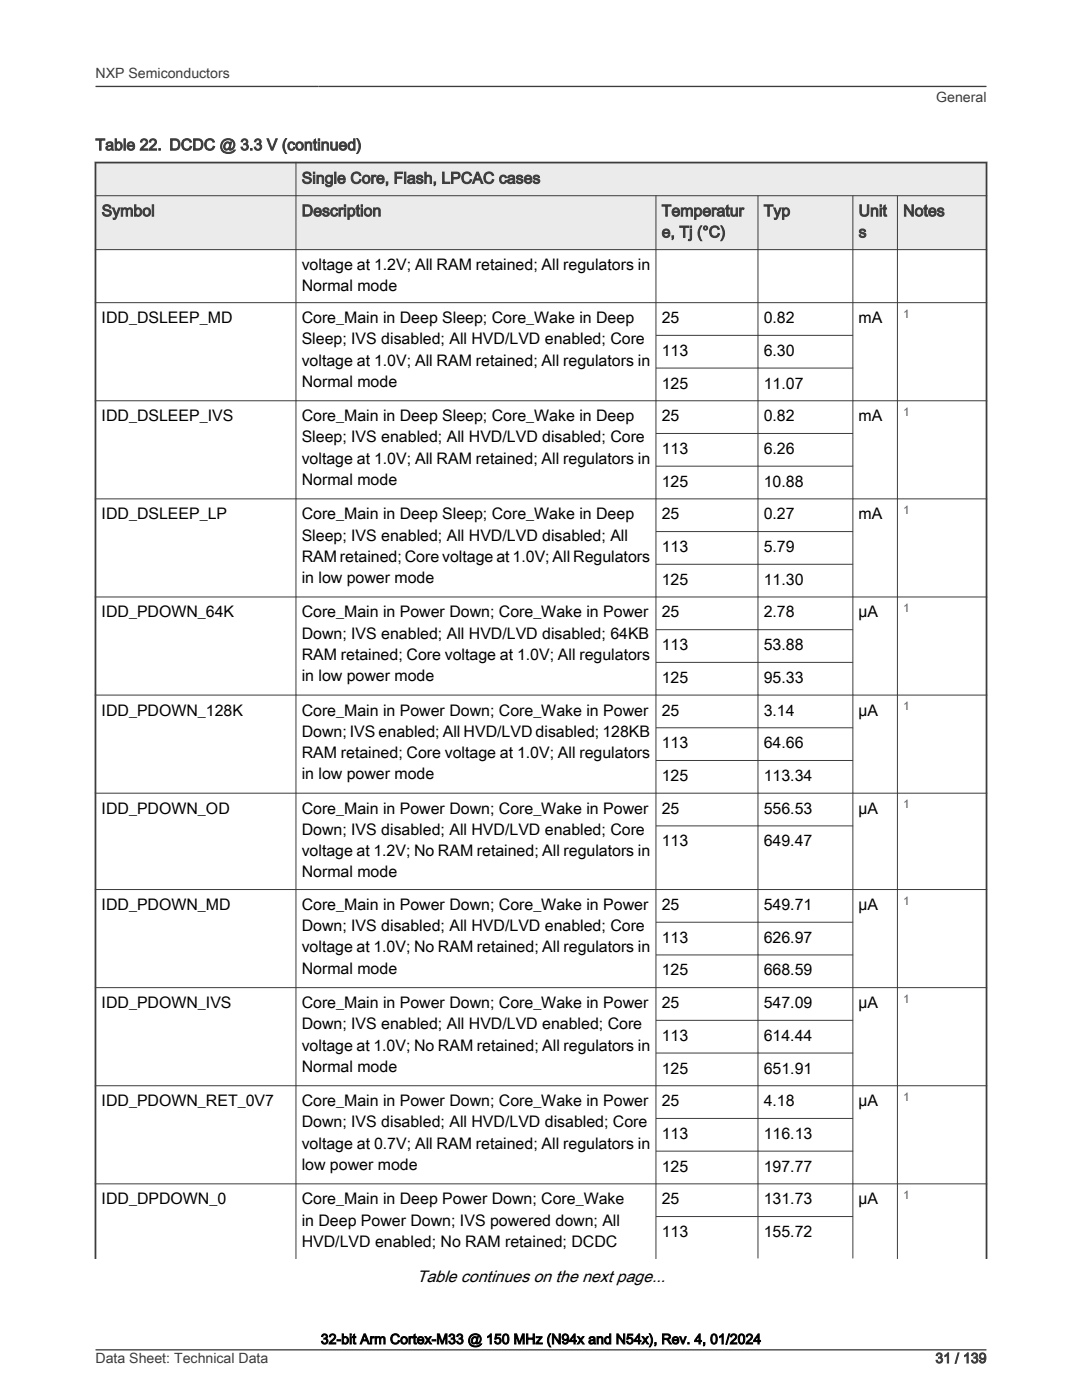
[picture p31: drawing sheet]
<svg xmlns="http://www.w3.org/2000/svg" width="216mm" height="279mm" viewBox="0 0 216 279" stroke-linecap="round" stroke-linejoin="round" font-family="sans-serif">
<defs><g id="words">
<text font-size="3.3" x="83.2" y="255.9">Table continues on the next page...</text>
<g font-size="3.2" fill="#3c3c3c">
<text x="19" y="30">Table 22. DCDC @ 3.3 V (continued)</text>
<text x="60.2" y="36.6">Single Core, Flash, LPCAC cases</text>
<text x="20.3" y="43.1">Symbol</text>
<text x="60.2" y="43.1">Description</text>
<text x="132" y="43.1">Temperatur</text>
<text x="132" y="47.4">e, Tj (°C)</text>
<text x="152.4" y="43.1">Typ</text>
<text x="171.3" y="43.1">Unit</text>
<text x="171.3" y="47.4">s</text>
<text x="180.2" y="43.1">Notes</text>
</g>
<g font-size="3.2">
<text x="60.2" y="53.8">voltage at 1.2V; All RAM retained; All regulators in</text>
<text x="60.2" y="58">Normal mode</text>
<text x="20.3" y="64.5">IDD_DSLEEP_MD</text>
<text x="60.2" y="64.5">Core_Main in Deep Sleep; Core_Wake in Deep</text>
<text x="132" y="64.5">25</text>
<text x="152.4" y="64.5">0.82</text>
<text x="171.3" y="64.5">mA</text>
<text x="60.2" y="68.7">Sleep; IVS disabled; All HVD/LVD enabled; Core</text>
<text x="132" y="71">113</text>
<text x="152.4" y="71">6.30</text>
<text x="60.2" y="73">voltage at 1.0V; All RAM retained; All regulators in</text>
<text x="60.2" y="77.2">Normal mode</text>
<text x="132" y="77.5">125</text>
<text x="152.4" y="77.5">11.07</text>
<text x="20.3" y="84.1">IDD_DSLEEP_IVS</text>
<text x="60.2" y="84.1">Core_Main in Deep Sleep; Core_Wake in Deep</text>
<text x="60.2" y="88.3">Sleep; IVS enabled; All HVD/LVD disabled; Core</text>
<text x="132" y="84.1">25</text>
<text x="152.4" y="84.1">0.82</text>
<text x="171.3" y="84.1">mA</text>
<text x="60.2" y="92.5">voltage at 1.0V; All RAM retained; All regulators in</text>
<text x="132" y="90.6">113</text>
<text x="152.4" y="90.6">6.26</text>
<text x="60.2" y="96.8">Normal mode</text>
<text x="132" y="97.1">125</text>
<text x="152.4" y="97.1">10.88</text>
<text x="20.3" y="103.6">IDD_DSLEEP_LP</text>
<text x="60.2" y="103.6">Core_Main in Deep Sleep; Core_Wake in Deep</text>
<text x="60.2" y="107.9">Sleep; IVS enabled; All HVD/LVD disabled; All</text>
<text x="132" y="103.6">25</text>
<text x="152.4" y="103.6">0.27</text>
<text x="171.3" y="103.6">mA</text>
<text x="60.2" y="112.1">RAM retained; Core voltage at 1.0V; All Regulators</text>
<text x="132" y="110.2">113</text>
<text x="152.4" y="110.2">5.79</text>
<text x="60.2" y="116.3">in low power mode</text>
<text x="132" y="116.7">125</text>
<text x="152.4" y="116.7">11.30</text>
<text x="20.3" y="123.2">IDD_PDOWN_64K</text>
<text x="60.2" y="123.2">Core_Main in Power Down; Core_Wake in Power</text>
<text x="132" y="123.2">25</text>
<text x="152.4" y="123.2">2.78</text>
<text x="171.3" y="123.2">µA</text>
<text x="60.2" y="127.5">Down; IVS enabled; All HVD/LVD disabled; 64KB</text>
<text x="60.2" y="131.7">RAM retained; Core voltage at 1.0V; All regulators</text>
<text x="132" y="129.8">113</text>
<text x="152.4" y="129.8">53.88</text>
<text x="60.2" y="135.9">in low power mode</text>
<text x="132" y="136.3">125</text>
<text x="152.4" y="136.3">95.33</text>
<text x="20.3" y="142.8">IDD_PDOWN_128K</text>
<text x="60.2" y="142.8">Core_Main in Power Down; Core_Wake in Power</text>
<text x="132" y="142.8">25</text>
<text x="152.4" y="142.8">3.14</text>
<text x="171.3" y="142.8">µA</text>
<text x="60.2" y="147">Down; IVS enabled; All HVD/LVD disabled; 128KB</text>
<text x="132" y="149.3">113</text>
<text x="152.4" y="149.3">64.66</text>
<text x="60.2" y="151.3">RAM retained; Core voltage at 1.0V; All regulators</text>
<text x="60.2" y="155.5">in low power mode</text>
<text x="132" y="155.9">125</text>
<text x="152.4" y="155.9">113.34</text>
<text x="20.3" y="162.4">IDD_PDOWN_OD</text>
<text x="60.2" y="162.4">Core_Main in Power Down; Core_Wake in Power</text>
<text x="60.2" y="166.6">Down; IVS disabled; All HVD/LVD enabled; Core</text>
<text x="132" y="162.4">25</text>
<text x="152.4" y="162.4">556.53</text>
<text x="171.3" y="162.4">µA</text>
<text x="60.2" y="170.9">voltage at 1.2V; No RAM retained; All regulators in</text>
<text x="132" y="168.9">113</text>
<text x="152.4" y="168.9">649.47</text>
<text x="60.2" y="175.1">Normal mode</text>
<text x="20.3" y="181.6">IDD_PDOWN_MD</text>
<text x="60.2" y="181.6">Core_Main in Power Down; Core_Wake in Power</text>
<text x="60.2" y="185.8">Down; IVS disabled; All HVD/LVD enabled; Core</text>
<text x="132" y="181.6">25</text>
<text x="152.4" y="181.6">549.71</text>
<text x="171.3" y="181.6">µA</text>
<text x="60.2" y="190.1">voltage at 1.0V; No RAM retained; All regulators in</text>
<text x="132" y="188.1">113</text>
<text x="152.4" y="188.1">626.97</text>
<text x="60.2" y="194.3">Normal mode</text>
<text x="132" y="194.7">125</text>
<text x="152.4" y="194.7">668.59</text>
<text x="20.3" y="201.2">IDD_PDOWN_IVS</text>
<text x="60.2" y="201.2">Core_Main in Power Down; Core_Wake in Power</text>
<text x="132" y="201.2">25</text>
<text x="152.4" y="201.2">547.09</text>
<text x="171.3" y="201.2">µA</text>
<text x="60.2" y="205.4">Down; IVS enabled; All HVD/LVD enabled; Core</text>
<text x="60.2" y="209.7">voltage at 1.0V; No RAM retained; All regulators in</text>
<text x="132" y="207.7">113</text>
<text x="152.4" y="207.7">614.44</text>
<text x="60.2" y="213.9">Normal mode</text>
<text x="132" y="214.2">125</text>
<text x="152.4" y="214.2">651.91</text>
<text x="20.3" y="220.8">IDD_PDOWN_RET_0V7</text>
<text x="60.2" y="220.8">Core_Main in Power Down; Core_Wake in Power</text>
<text x="132" y="220.8">25</text>
<text x="152.4" y="220.8">4.18</text>
<text x="171.3" y="220.8">µA</text>
<text x="60.2" y="225">Down; IVS disabled; All HVD/LVD disabled; Core</text>
<text x="132" y="227.3">113</text>
<text x="152.4" y="227.3">116.13</text>
<text x="60.2" y="229.2">voltage at 0.7V; All RAM retained; All regulators in</text>
<text x="60.2" y="233.5">low power mode</text>
<text x="132" y="233.8">125</text>
<text x="152.4" y="233.8">197.77</text>
<text x="20.3" y="240.3">IDD_DPDOWN_0</text>
<text x="60.2" y="240.3">Core_Main in Deep Power Down; Core_Wake</text>
<text x="60.2" y="244.6">in Deep Power Down; IVS powered down; All</text>
<text x="132" y="240.3">25</text>
<text x="152.4" y="240.3">131.73</text>
<text x="171.3" y="240.3">µA</text>
<text x="60.2" y="248.8">HVD/LVD enabled; No RAM retained; DCDC</text>
<text x="132" y="246.9">113</text>
<text x="152.4" y="246.9">155.72</text>
</g>
<g font-size="2.8" fill="#3c3c3c">
<text x="19" y="15.6">NXP Semiconductors</text>
<text x="186.8" y="20.4">General</text>
<text x="19" y="272">Data Sheet: Technical Data</text>
<text x="186.7" y="272">31 / 139</text>
</g>
<text font-size="2.8" x="64" y="268.2">32-bit Arm Cortex-M33 @ 150 MHz (N94x and N54x), Rev. 4, 01/2024</text>
<g font-size="2.4" fill="#00f">
<text x="180.2" y="63.4">1</text>
<text x="180.2" y="83">1</text>
<text x="180.2" y="102.6">1</text>
<text x="180.2" y="122.2">1</text>
<text x="180.2" y="141.7">1</text>
<text x="180.2" y="161.3">1</text>
<text x="180.2" y="180.6">1</text>
<text x="180.2" y="200.1">1</text>
<text x="180.2" y="219.7">1</text>
<text x="180.2" y="239.3">1</text>
</g>
</g></defs>
<g fill="#ebebeb">
<path d="M19 32.4h177.8v6.7h-177.8z" fill-rule="evenodd"/>
<path d="M19 39.1h177.8v10.7h-177.8z" fill-rule="evenodd"/>
</g>
<path d="M18.9 32.4h178.1M19 32.3v219M196.8 32.3v219" fill="none" stroke="#3c3c3c" stroke-width=".35"/>
<g fill="none" stroke="#3c3c3c" stroke-width=".2">
<path d="M18.9 39.1h178.1M59.1 32.3v219M130.9 39v212.3M151.2 39v212.2M170.2 39v212.2M179.1 39v212.3M18.9 49.8h178.1M18.9 60.4h178.1M18.9 80h178.1M130.9 66.9h39.4M130.9 73.5h39.4M18.9 99.6h178.1"/>
<path d="M130.9 86.5h39.4M130.9 93h39.4M18.9 119.1h178.1M130.9 106.1h39.4M130.9 112.6h39.4M18.9 138.7h178.1M130.9 125.7h39.4M130.9 132.2h39.4M18.9 158.3h178.1M130.9 145.2h39.4M130.9 151.8h39.4M18.9 177.5h178.1"/>
<path d="M130.9 164.8h39.4M18.9 197.1h178.1M130.9 184.1h39.4M130.9 190.6h39.4M18.9 216.7h178.1M130.9 203.6h39.4M130.9 210.2h39.4M18.9 236.3h178.1M130.9 223.2h39.4M130.9 229.7h39.4M130.9 242.8h39.4"/>
</g>
<path d="M19 17.3h177.8M19 269.4h177.8" fill="none" stroke="#3c3c3c" stroke-width=".26"/>
<use href="#words"/>
</svg>
